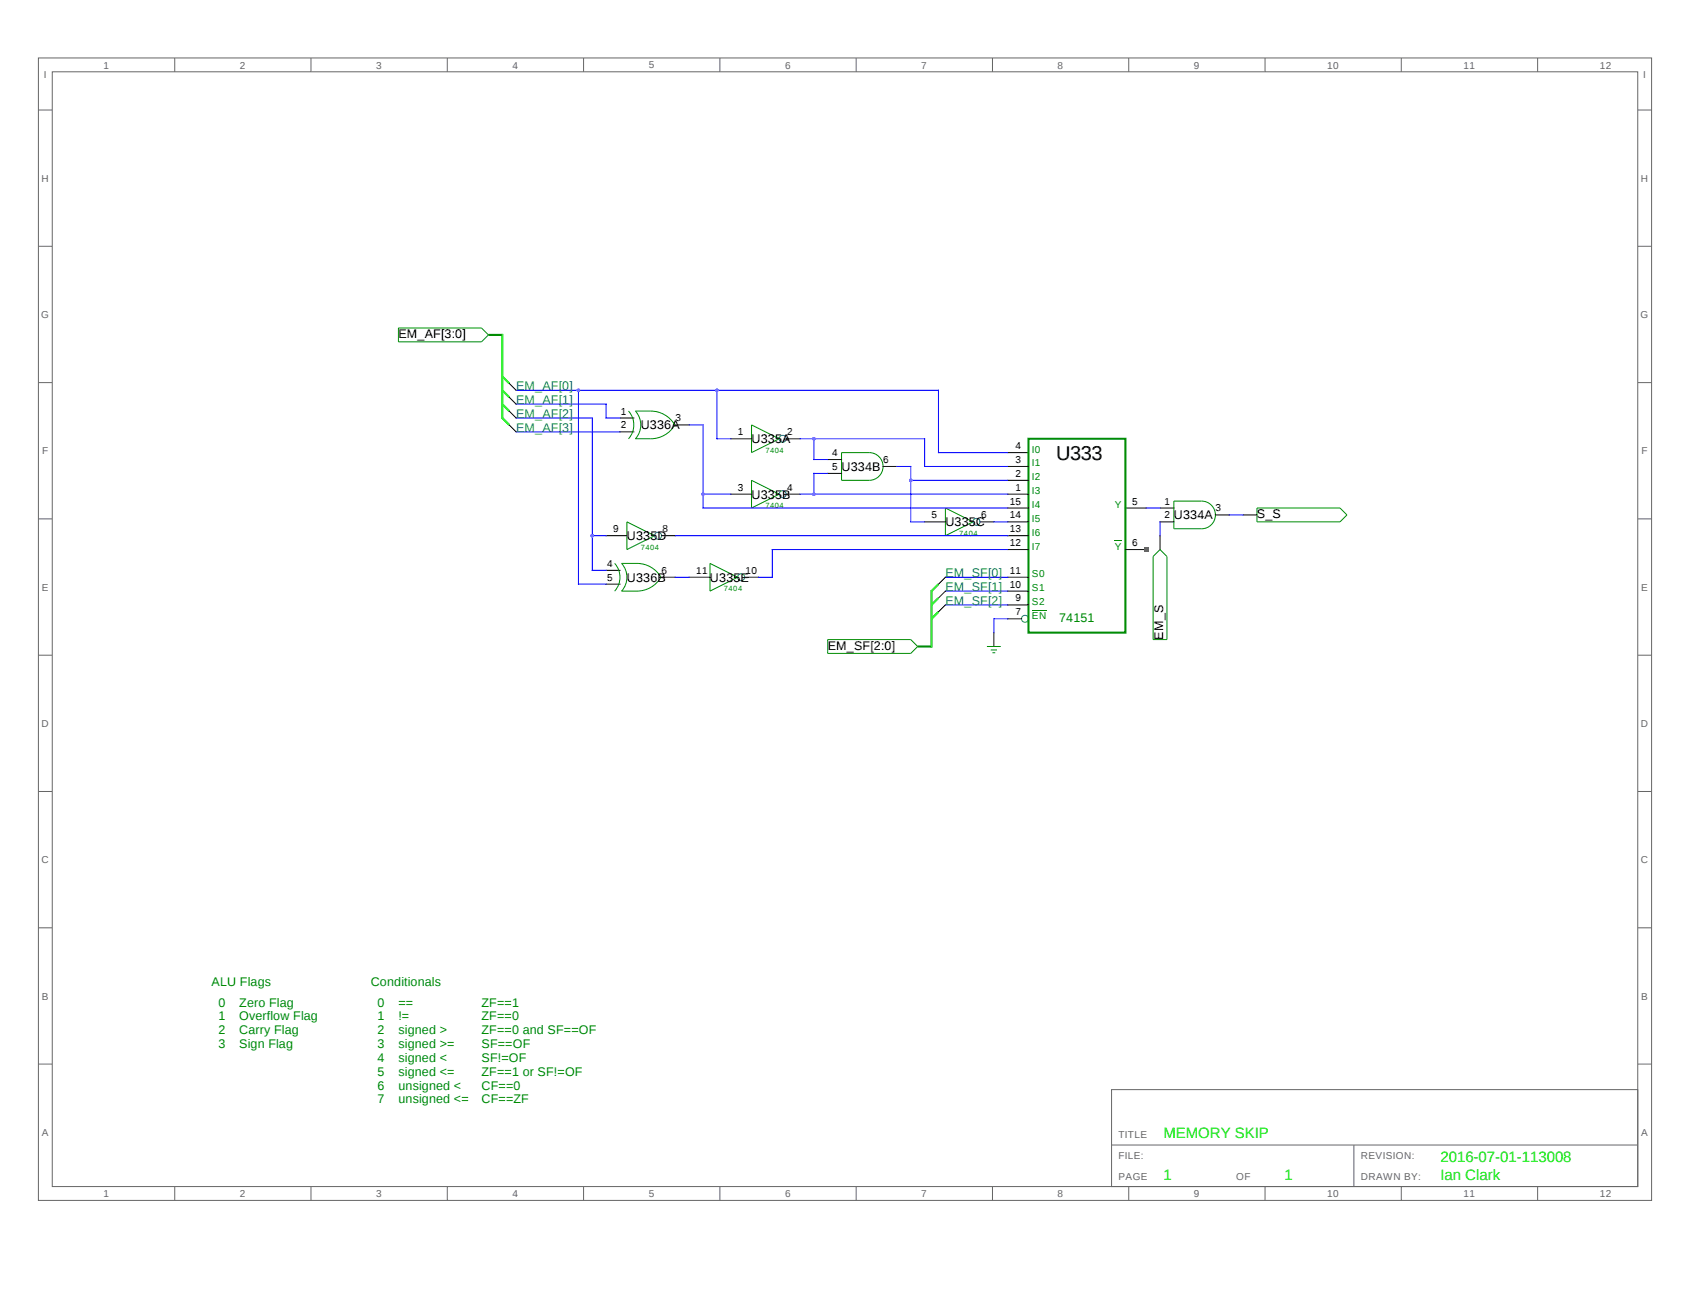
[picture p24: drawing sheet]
<svg xmlns="http://www.w3.org/2000/svg" width="279mm" height="216mm" viewBox="0 0 279 216" stroke-linecap="round" stroke-linejoin="round" font-family="sans-serif">
<defs><g id="words">
<text font-size="3.3" x="174.6" y="76">U333</text>
<g font-size="2.5" fill="#0e0">
<text x="192.4" y="188.1">MEMORY SKIP</text>
<text x="192.4" y="195">1</text>
<text x="212.4" y="195">1</text>
<text x="238.1" y="192.2">2016-07-01-113008</text>
<text x="238.1" y="195">Ian Clark</text>
</g>
<g font-size="2.1">
<text x="65.9" y="55.9">EM_AF[3:0]</text>
<text x="105.9" y="71">U336A</text>
<text x="124.2" y="73.3">U335A</text>
<text x="139.1" y="77.8">U334B</text>
<text x="124.2" y="82.4">U335B</text>
<text x="103.6" y="89.3">U335D</text>
<text x="156.3" y="87">U335C</text>
<text x="194.1" y="85.9">U334A</text>
<text x="207.8" y="85.7">S_S</text>
<text x="103.6" y="96.2">U336B</text>
<text x="117.4" y="96.2">U335E</text>
<text x="136.8" y="107.4">EM_SF[2:0]</text>
<text x="192.3" y="105.7" transform="rotate(-90 192.3 105.7)">EM_S</text>
</g>
<g font-size="2.1" fill="#008b8b">
<text x="85.3" y="64.5">EM_AF[0]</text>
<text x="85.3" y="71.4">EM_AF[3]</text>
<text x="85.3" y="69.1">EM_AF[2]</text>
<text x="85.3" y="66.8">EM_AF[1]</text>
<text x="156.3" y="95.4">EM_SF[0]</text>
<text x="156.3" y="97.7">EM_SF[1]</text>
<text x="156.3" y="100">EM_SF[2]</text>
</g>
<g font-size="2.1" fill="#008b00">
<text x="175.1" y="102.9">74151</text>
<text x="35" y="163">ALU Flags</text>
<text x="36.1" y="166.4">0</text>
<text x="39.5" y="166.4">Zero Flag</text>
<text x="61.3" y="163">Conditionals</text>
<text x="62.4" y="166.4">0</text>
<text x="65.9" y="166.4">==</text>
<text x="79.6" y="166.4">ZF==1</text>
<text x="36.1" y="168.7">1</text>
<text x="36.1" y="171">2</text>
<text x="36.1" y="173.3">3</text>
<text x="39.5" y="168.7">Overflow Flag</text>
<text x="39.5" y="171">Carry Flag</text>
<text x="39.5" y="173.3">Sign Flag</text>
<text x="62.4" y="168.7">1</text>
<text x="62.4" y="171">2</text>
<text x="62.4" y="173.3">3</text>
<text x="65.9" y="168.7">!=</text>
<text x="65.9" y="171">signed &gt;</text>
<text x="65.9" y="173.3">signed &gt;=</text>
<text x="79.6" y="168.7">ZF==0</text>
<text x="79.6" y="171">ZF==0 and SF==OF</text>
<text x="79.6" y="173.3">SF==OF</text>
<text x="62.4" y="175.6">4</text>
<text x="62.4" y="177.8">5</text>
<text x="65.9" y="175.6">signed &lt;</text>
<text x="65.9" y="177.8">signed &lt;=</text>
<text x="79.6" y="175.6">SF!=OF</text>
<text x="79.6" y="177.8">ZF==1 or SF!=OF</text>
<text x="62.4" y="180.1">6</text>
<text x="62.4" y="182.4">7</text>
<text x="65.9" y="180.1">unsigned &lt;</text>
<text x="65.9" y="182.4">unsigned &lt;=</text>
<text x="79.6" y="180.1">CF==0</text>
<text x="79.6" y="182.4">CF==ZF</text>
</g>
<g font-size="1.7" fill="#666">
<text x="17.1" y="11.3">1</text>
<text x="39.7" y="11.3">2</text>
<text x="62.2" y="11.3">3</text>
<text x="84.7" y="11.3">4</text>
<text x="107.3" y="11.3">5</text>
<text x="129.8" y="11.3">6</text>
<text x="152.3" y="11.3">7</text>
<text x="174.9" y="11.3">8</text>
<text x="197.4" y="11.3">9</text>
<text x="219.4" y="11.3">10</text>
<text x="242" y="11.3">11</text>
<text x="264.5" y="11.3">12</text>
<text x="7.2" y="12.9">I</text>
<text x="271.7" y="12.9">I</text>
<text x="6.9" y="30.1">H</text>
<text x="271.3" y="30.1">H</text>
<text x="6.8" y="52.6">G</text>
<text x="271.2" y="52.6">G</text>
<text x="7" y="75.1">F</text>
<text x="271.4" y="75.1">F</text>
<text x="6.9" y="97.7">E</text>
<text x="271.3" y="97.7">E</text>
<text x="6.9" y="120.2">D</text>
<text x="271.3" y="120.2">D</text>
<text x="6.9" y="142.7">C</text>
<text x="271.3" y="142.7">C</text>
<text x="6.9" y="165.3">B</text>
<text x="271.3" y="165.3">B</text>
<text x="6.9" y="187.8">A</text>
<text x="184.9" y="191.6">FILE:</text>
<text x="184.9" y="188.1">TITLE</text>
<text x="225" y="191.6">REVISION:</text>
<text x="271.3" y="187.8">A</text>
<text x="17.1" y="197.9">1</text>
<text x="39.7" y="197.9">2</text>
<text x="62.2" y="197.9">3</text>
<text x="84.7" y="197.9">4</text>
<text x="107.3" y="197.9">5</text>
<text x="129.8" y="197.9">6</text>
<text x="152.3" y="197.9">7</text>
<text x="174.9" y="197.9">8</text>
<text x="184.9" y="195">PAGE</text>
<text x="197.4" y="197.9">9</text>
<text x="204.4" y="195">OF</text>
<text x="219.4" y="197.9">10</text>
<text x="225" y="195">DRAWN BY:</text>
<text x="242" y="197.9">11</text>
<text x="264.5" y="197.9">12</text>
</g>
<g font-size="1.7">
<text x="102.7" y="68.5">1</text>
<text x="102.7" y="70.8">2</text>
<text x="111.7" y="69.7">3</text>
<text x="122" y="72">1</text>
<text x="130.1" y="72">2</text>
<text x="137.6" y="75.4">4</text>
<text x="137.6" y="77.7">5</text>
<text x="146" y="76.5">6</text>
<text x="167.9" y="74.3">4</text>
<text x="167.9" y="76.5">3</text>
<text x="122" y="81.1">3</text>
<text x="130.1" y="81.1">4</text>
<text x="166.9" y="83.4">15</text>
<text x="167.9" y="78.8">2</text>
<text x="167.9" y="81.1">1</text>
<text x="187.2" y="83.4">5</text>
<text x="192.5" y="83.4">1</text>
<text x="101.4" y="88">9</text>
<text x="109.5" y="88">8</text>
<text x="154" y="85.7">5</text>
<text x="162.2" y="85.7">6</text>
<text x="166.9" y="85.7">14</text>
<text x="166.9" y="88">13</text>
<text x="192.5" y="85.7">2</text>
<text x="200.9" y="84.6">3</text>
<text x="100.4" y="93.7">4</text>
<text x="100.4" y="96">5</text>
<text x="109.4" y="94.9">6</text>
<text x="115.1" y="94.9">11</text>
<text x="123.3" y="94.9">10</text>
<text x="166.9" y="94.9">11</text>
<text x="166.9" y="90.3">12</text>
<text x="187.2" y="90.3">6</text>
<text x="166.9" y="97.1">10</text>
<text x="167.9" y="101.7">7</text>
<text x="167.9" y="99.4">9</text>
</g>
<g font-size="1.7" fill="#008b00">
<text x="170.6" y="74.8">I0</text>
<text x="170.6" y="77.1">I1</text>
<text x="170.6" y="79.4">I2</text>
<text x="170.6" y="81.7">I3</text>
<text x="170.6" y="84">I4</text>
<text x="184.3" y="84">Y</text>
<text x="170.6" y="86.3">I5</text>
<text x="170.6" y="88.6">I6</text>
<text x="170.6" y="95.4">S0</text>
<text x="170.6" y="90.8">I7</text>
<text x="184.3" y="90.8">Y</text>
<text x="170.6" y="97.7">S1</text>
<text x="170.6" y="100">S2</text>
<text x="170.6" y="102.3">EN</text>
</g>
<g font-size="1.2" fill="#008b00">
<text x="126.5" y="74.9">7404</text>
<text x="126.5" y="84">7404</text>
<text x="158.6" y="88.6">7404</text>
<text x="105.9" y="90.9">7404</text>
<text x="119.7" y="97.8">7404</text>
</g>
</g></defs>
<g fill="none" stroke="#666" stroke-width=".17">
<path d="M6.3 9.6h266.7v188.8h-266.7zM6.3 18.2h2.3M8.6 11.9h262.2v184.3h-262.2zM28.9 9.6v2.3M51.4 9.6v2.3M74 9.6v2.3M96.5 9.6v2.3M119 9.6v2.3M141.5 9.6v2.3M164.1 9.6v2.3M186.6 9.6v2.3M209.1 9.6v2.3"/>
<path d="M231.7 9.6v2.3M254.2 9.6v2.3M270.8 18.2h2.2M6.3 40.7h2.3M270.8 40.7h2.2M6.3 63.3h2.3M270.8 63.3h2.2M6.3 85.8h2.3M270.8 85.8h2.2M6.3 108.3h2.3M270.8 108.3h2.2M6.3 130.8h2.3"/>
<path d="M270.8 130.8h2.2M6.3 153.4h2.3M270.8 153.4h2.2M6.3 175.9h2.3M270.8 175.9h2.2M28.9 196.2v2.2M51.4 196.2v2.2M74 196.2v2.2M96.5 196.2v2.2M119 196.2v2.2M141.5 196.2v2.2M164.1 196.2v2.2"/>
<path d="M183.8 180.1h87v16.1h-87zM183.8 189.3h87M186.6 196.2v2.2M209.1 196.2v2.2M223.8 189.3v6.9M231.7 196.2v2.2M254.2 196.2v2.2"/>
</g>
<path d="M65.9 54.2h13.7l1.2 1.2-1.2 1.1h-13.7zM190.6 92l1.2-1.2 1.1 1.2v13.7h-2.3zM207.8 84h13.7l1.2 1.1-1.2 1.2h-13.7zM136.8 105.7h13.8l1.1 1.2-1.1 1.1h-13.8zM170.6 100.9h2.5" fill="none" stroke="#008b00" stroke-width=".17"/>
<g fill="none" stroke="#000" stroke-width=".17">
<path d="M166.6 74.8h3.4M166.6 77.1h3.4M166.6 79.4h3.4M166.6 84h3.4M166.6 95.4h3.4M166.6 97.7h3.4M166.6 81.7h3.4M166.6 86.3h3.4M166.6 88.6h3.4M166.6 90.8h3.4M186.1 84h3.4M186.1 90.8h3.4"/>
<path d="M191.8 88.6v2.2M205.5 85.1h2.3M166.6 102.3h2.3M166.6 100h3.4"/>
</g>
<path d="M80.8 55.4h2.2M170 72.5h16.1v32.1h-16.1zM151.7 106.9h2.3" fill="none" stroke="#008b00" stroke-width=".34"/>
<circle cx="169.5" cy="102.3" r=".58" fill="none" stroke="#008b8b" stroke-width=".17"/>
<path d="M184.3 89.4h1.2v.1h-1.2z" fill="#008b00"/>
<path d="M83 55.4v13.7l1.2 1.1M83 66.8l1.2 1.2M83 64.5l1.2 1.2M83 62.2l1.2 1.2M155.2 96.6l-1.2 1.1v9.2M155.2 98.9l-1.2 1.1M155.2 101.2l-1.2 1.1" fill="none" stroke="#0e0" stroke-width=".34"/>
<g fill="none" stroke="#000" stroke-width=".17">
<path d="M84.2 70.2l1.1 1.2M84.2 68l1.1 1.1M84.2 65.7l1.1 1.1M84.2 63.4l1.1 1.1M102.5 69.1h2.3M102.5 71.4h2.3M111.5 70.2h2.4M120.8 72.5h3.4M130 72.5h2.3M136.8 76h2.3M136.8 78.3h2.3M146 77.1h2.3"/>
<path d="M100.2 88.6h3.4M100.2 94.3h2.3M100.2 96.6h2.3M109.3 95.4h2.4M109.4 88.6h2.3M113.9 95.4h3.5M120.8 81.7h3.4M123.1 95.4h2.3M130 81.7h2.3M152.9 86.3h3.4M156.3 95.4l-1.1 1.2M156.3 97.7l-1.1 1.2"/>
<path d="M162 86.3h2.3M191.8 84h2.3M191.8 86.3h2.3M200.9 85.1h2.3M156.3 100l-1.1 1.2M164.3 104.6v2.3"/>
</g>
<g fill="none" stroke="#008b00" stroke-width=".17">
<path d="M103.9 67.9a3.4 3.4 0 0 1 0 4.6M105.1 67.9a7.4 7.4 0 0 1 5.1 .9l1 .9 .4 .5a4.6 4.6 0 0 1-4 2.3h-2.5a3.4 3.4 0 0 0 0-4.6zM124.2 70.2l4.6 2.3-4.6 2.3zM124.2 79.4l4.6 2.3-4.6 2.3zM139.1 74.8h4.6a2.29 2.29 0 0 1 2.3 2.3 2.29 2.29 0 0 1-2.3 2.3h-4.6zM101.6 93.1a3.4 3.4 0 0 1 0 4.6M102.8 93.1a7.4 7.4 0 0 1 5.1 .8l1 1 .4 .5a4.6 4.6 0 0 1-4 2.3h-2.5a3.4 3.4 0 0 0 0-4.6zM103.6 86.3l4.6 2.3-4.6 2.2zM117.4 93.1l4.6 2.3-4.6 2.3zM156.3 84l4.6 2.3-4.6 2.3zM194.1 82.8h4.5a2.29 2.29 0 0 1 2.3 2.3 2.29 2.29 0 0 1-2.3 2.3h-4.5zM163.2 106.9h2.3"/>
<path d="M163.8 107.4h1M164.1 107.9h.4"/>
</g>
<g fill="none" stroke="#00f" stroke-width=".17">
<path d="M85.3 71.4h17.2M85.3 69.1h12.6v25.2h2.3M85.3 66.8h14.9v2.3h2.3M85.3 64.5h69.9v10.3h11.4M95.6 64.5v32.1h4.6M113.9 70.2h2.3v13.8h50.4M118.5 64.5v8h2.3M132.3 72.5h20.6v4.6h13.7M134.5 72.5v3.5h2.3M136.8 78.3h-2.3v3.4M148.3 77.1h2.3v9.2h2.3M150.6 79.4h16"/>
<path d="M97.9 88.6h2.3M111.7 88.6h54.9M111.7 95.4h2.2M116.2 81.7h4.6M132.3 81.7h34.3M156.3 95.4h10.3M156.3 97.7h10.3M164.3 86.3h2.3M166.6 90.8h-38.9v4.6h-2.3M189.5 84h2.3M191.8 86.3v2.3M203.2 85.1h2.3"/>
<path d="M156.3 100h10.3M166.6 102.3h-2.3v2.3"/>
</g>
<g fill="none" stroke="#008b8b" stroke-width=".17">
<circle cx="129.4" cy="72.5" r=".58"/>
<circle cx="108.8" cy="88.6" r=".58"/>
<circle cx="122.5" cy="95.4" r=".58"/>
<circle cx="129.4" cy="81.7" r=".58"/>
<circle cx="161.4" cy="86.3" r=".58"/>
</g>
<path d="M189.1 90.5h.7v.7h-.7z" fill="#f00"/>
<g fill="#a020f0">
<path d="M118.3 64.3h.4l.1 .2-.1 .2h-.4l-.1-.2z"/>
<path d="M95.4 64.3h.4l.1 .2-.1 .2h-.4l-.1-.2z"/>
<path d="M134.4 72.3h.3l.1 .2-.1 .3h-.3l-.1-.3z"/>
<path d="M134.4 81.5h.3l.1 .2-.1 .2h-.3l-.1-.2z"/>
<path d="M150.4 79.2h.4l.1 .2-.1 .2h-.4l-.1-.2z"/>
<path d="M97.7 88.3h.4l.1 .3-.1 .2h-.4l-.1-.2z"/>
<path d="M116 81.5h.4l.1 .2-.1 .2h-.4l-.1-.2z"/>
</g>
<use href="#words"/>
</svg>
